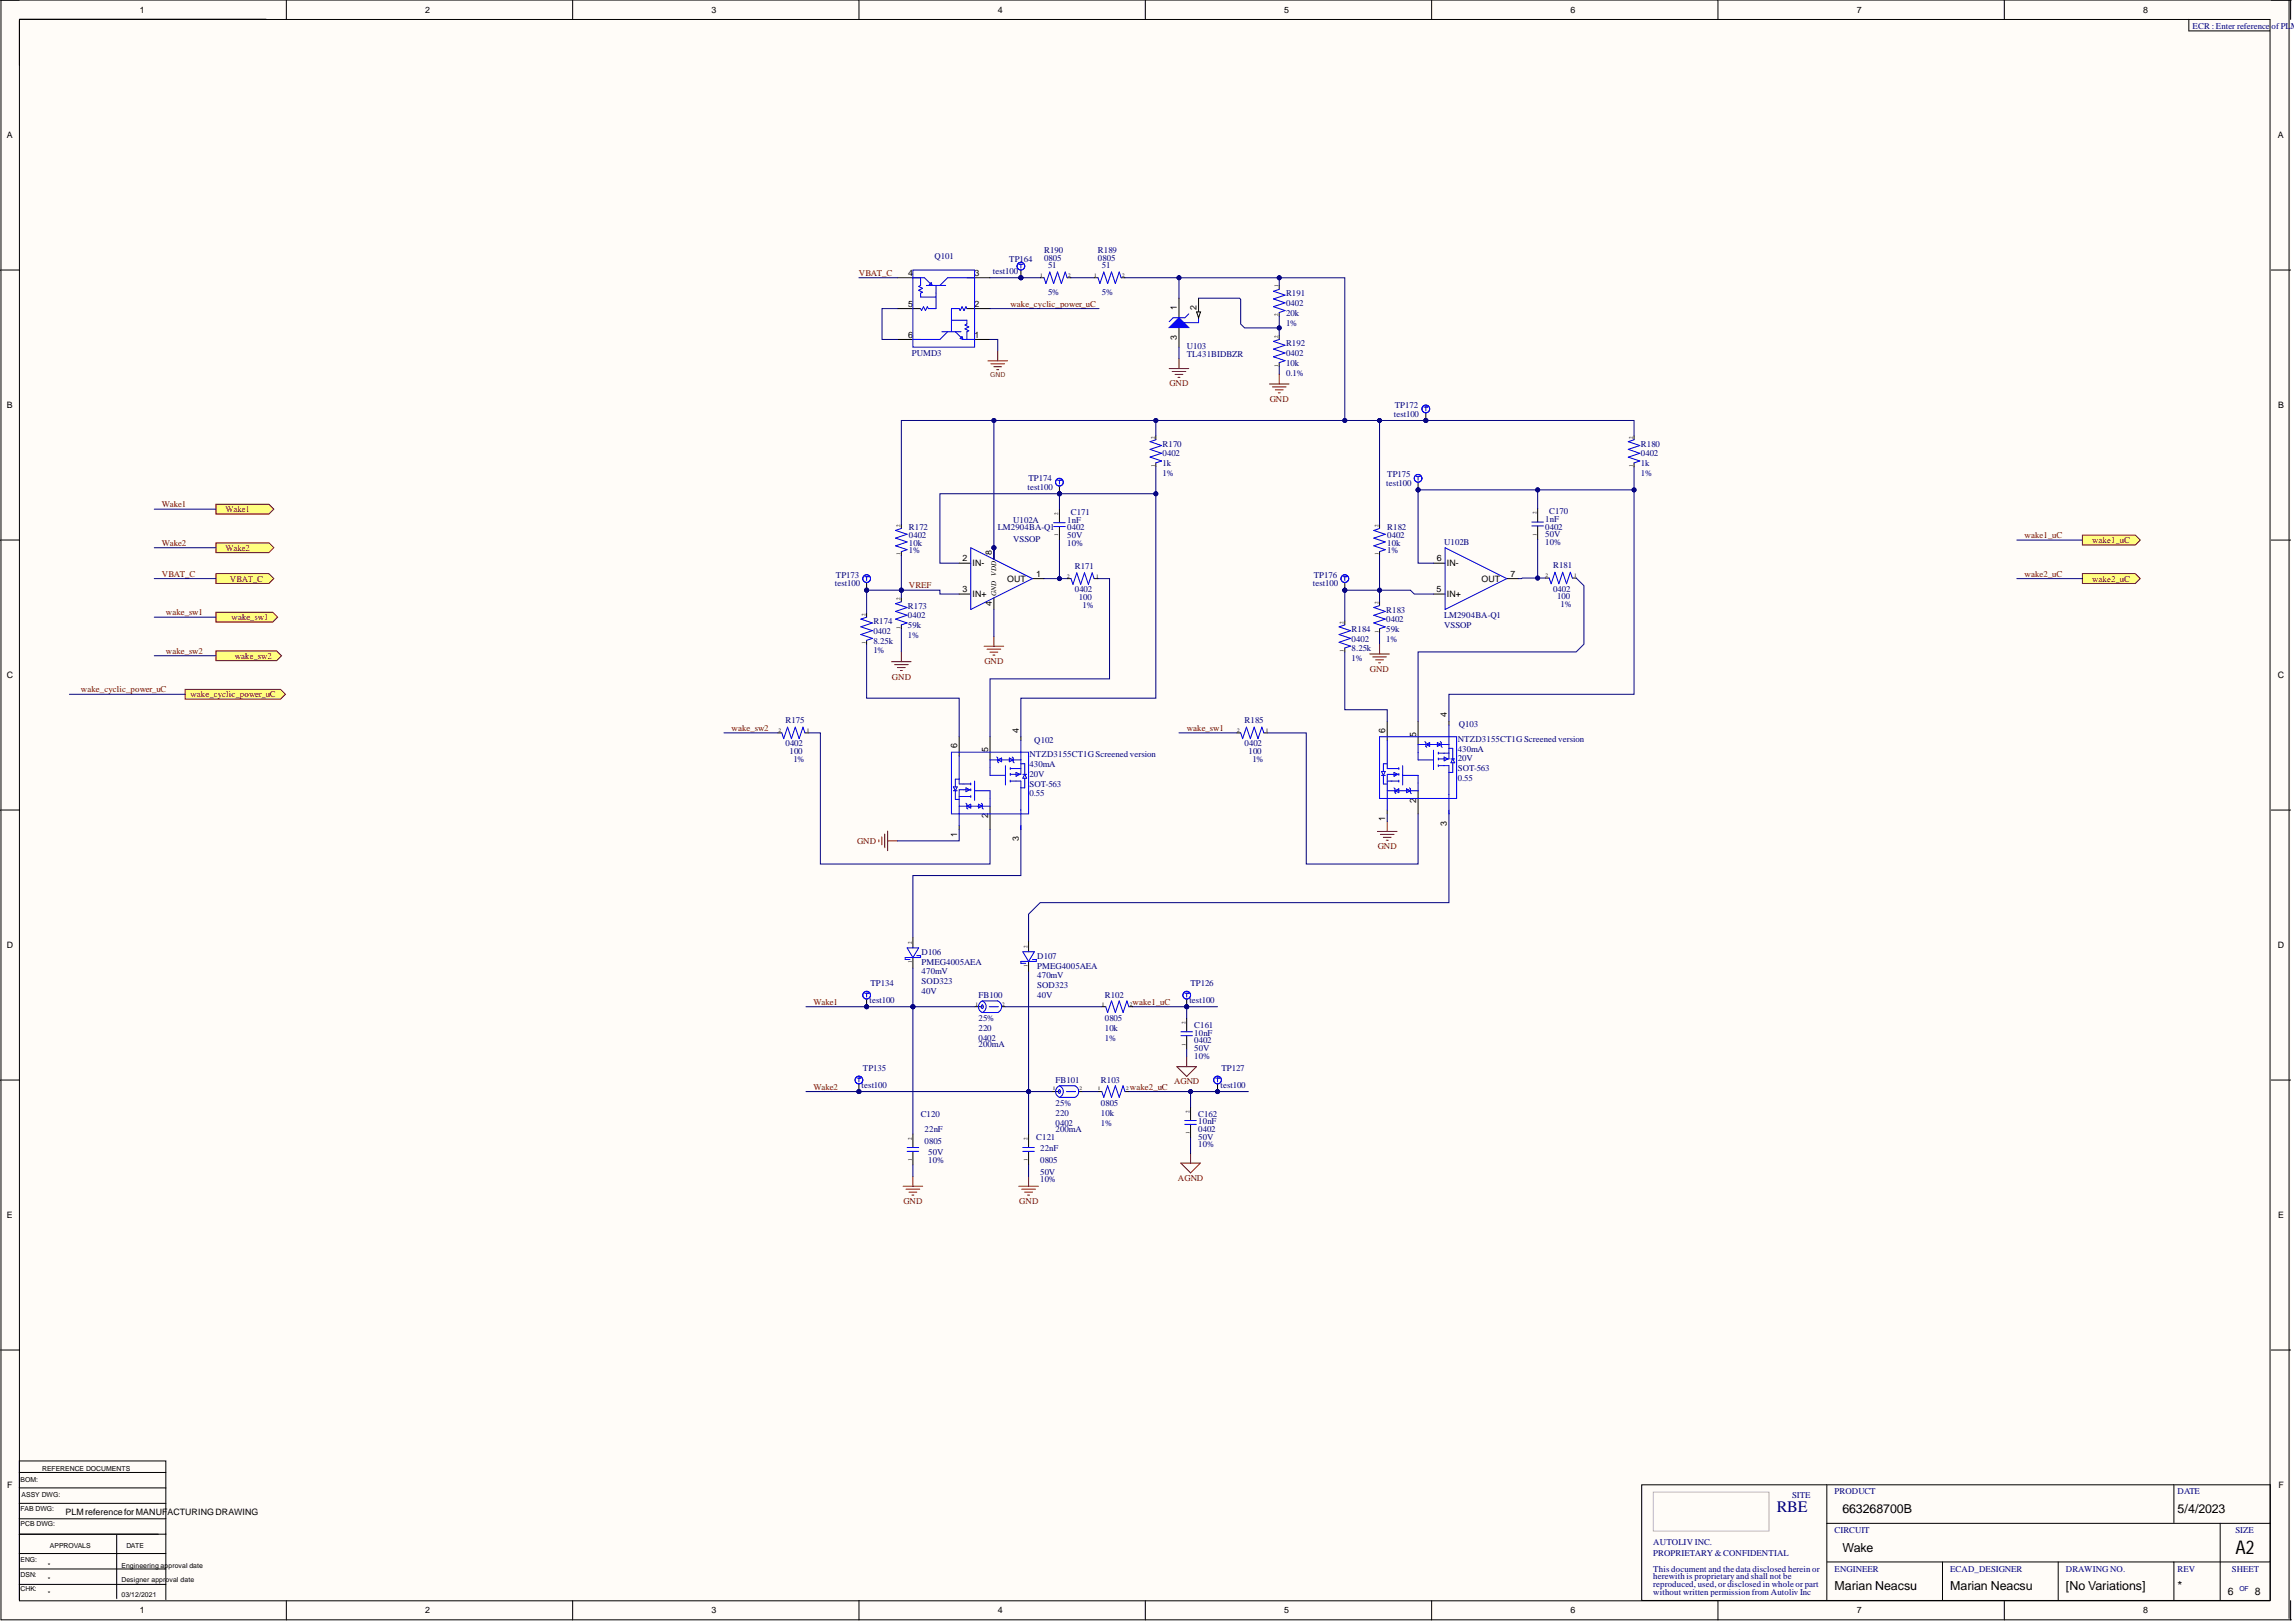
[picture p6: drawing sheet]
<svg xmlns="http://www.w3.org/2000/svg" width="594mm" height="420mm" viewBox="0 0 594 420" stroke-linecap="round" stroke-linejoin="round" font-family="sans-serif">
<defs><g id="words">
<text font-size="4.9" x="578.6" y="402.3">A2</text>
<text font-size="4.1" fill="#000080" x="459.8" y="391.5">RBE</text>
<g font-size="3.2">
<text x="476.8" y="391.7">663268700B</text>
<text x="563.6" y="391.7">5/4/2023</text>
<text x="476.8" y="401.7">Wake</text>
<text x="474.8" y="411.7">Marian Neacsu</text>
<text x="504.7" y="411.7">Marian Neacsu</text>
<text x="534.7" y="411.7">[No Variations]</text>
<text x="563.6" y="411.7">*</text>
</g>
<g font-size="2.7">
<text x="576.6" y="412.8">6</text>
<text x="583.6" y="412.8">8</text>
</g>
<g font-size="2.3">
<text x="36.2" y="3.3">1</text>
<text x="110" y="3.3">2</text>
<text x="184.1" y="3.3">3</text>
<text x="258.2" y="3.3">4</text>
<text x="332.3" y="3.3">5</text>
<text x="406.4" y="3.3">6</text>
<text x="480.5" y="3.3">7</text>
<text x="554.7" y="3.3">8</text>
<text x="1.8" y="35.8">A</text>
<text x="589.6" y="35.8">A</text>
<text x="235.1" y="71.4">4</text>
<text x="252.2" y="71.4">3</text>
<text x="235.1" y="79.5">5</text>
<text x="252.2" y="79.5">2</text>
<text x="304.6" y="80.2" transform="rotate(-90 304.6 80.2)">1</text>
<text x="309.7" y="80.2" transform="rotate(-90 309.7 80.2)">2</text>
<text x="235.1" y="87.4">6</text>
<text x="252.2" y="87.4">1</text>
<text x="304.6" y="88" transform="rotate(-90 304.6 88)">3</text>
<text x="1.8" y="105.7">B</text>
<text x="589.6" y="105.7">B</text>
<text x="256.7" y="143.8" transform="rotate(-90 256.7 143.8)">8</text>
<text x="249.1" y="145.3">2</text>
<text x="251.7" y="146.6">IN-</text>
<text x="268.2" y="149.3">1</text>
<text x="371.9" y="145.3">6</text>
<text x="374.5" y="146.6">IN-</text>
<text x="391" y="149.3">7</text>
<text x="249.1" y="153.3">3</text>
<text x="251.7" y="154.6">IN+</text>
<text x="260.7" y="150.6">OUT</text>
<text x="371.8" y="153.3">5</text>
<text x="374.5" y="154.6">IN+</text>
<text x="383.5" y="150.6">OUT</text>
<text x="256.7" y="156.9" transform="rotate(-90 256.7 156.9)">4</text>
<text x="1.8" y="175.6">C</text>
<text x="589.6" y="175.6">C</text>
<text x="374.5" y="185.7" transform="rotate(-90 374.5 185.7)">4</text>
<text x="263.7" y="189.7" transform="rotate(-90 263.7 189.7)">4</text>
<text x="358.5" y="189.7" transform="rotate(-90 358.5 189.7)">6</text>
<text x="366.6" y="190.7" transform="rotate(-90 366.6 190.7)">5</text>
<text x="247.8" y="193.7" transform="rotate(-90 247.8 193.7)">6</text>
<text x="255.8" y="194.7" transform="rotate(-90 255.8 194.7)">5</text>
<text x="366.6" y="207.9" transform="rotate(-90 366.6 207.9)">2</text>
<text x="255.8" y="211.8" transform="rotate(-90 255.8 211.8)">2</text>
<text x="358.5" y="212.6" transform="rotate(-90 358.5 212.6)">1</text>
<text x="374.5" y="213.9" transform="rotate(-90 374.5 213.9)">3</text>
<text x="247.8" y="216.6" transform="rotate(-90 247.8 216.6)">1</text>
<text x="263.7" y="217.8" transform="rotate(-90 263.7 217.8)">3</text>
<text x="1.8" y="245.4">D</text>
<text x="589.6" y="245.4">D</text>
<text x="1.8" y="315.3">E</text>
<text x="589.6" y="315.3">E</text>
<text x="1.9" y="385.2">F</text>
<text x="589.7" y="385.2">F</text>
<text x="17" y="392.2">PLMreferencefor MANUF</text>
<text x="43.3" y="392.2">ACTURINGDRAWING</text>
<text x="36.2" y="417.7">1</text>
<text x="110" y="417.7">2</text>
<text x="184.1" y="417.7">3</text>
<text x="258.2" y="417.7">4</text>
<text x="332.3" y="417.7">5</text>
<text x="406.4" y="417.7">6</text>
<text x="480.5" y="417.7">7</text>
<text x="554.7" y="417.7">8</text>
</g>
<g font-size="2.3" fill="#000080">
<text x="567.5" y="7.5">ECR :Enter reference</text>
<text x="587.9" y="7.5">ofPL</text>
<text x="592.9" y="7.5">M</text>
<text x="270.2" y="65.4">R190</text>
<text x="284.2" y="65.4">R189</text>
<text x="241.8" y="66.9">Q101</text>
<text x="257" y="70.9">test100</text>
<text x="261.2" y="67.7">TP164</text>
<text x="270.2" y="67.5">0805</text>
<text x="271.2" y="69.4">51</text>
<text x="284.2" y="67.5">0805</text>
<text x="285.2" y="69.4">51</text>
<text x="271.2" y="76.4">5%</text>
<text x="285.2" y="76.4">5%</text>
<text x="332.8" y="76.7">R191</text>
<text x="332.8" y="79.2">0402</text>
<text x="332.8" y="81.7">20k</text>
<text x="332.8" y="84.3">1%</text>
<text x="332.8" y="89.7">R192</text>
<text x="236" y="92.1">PUMD3</text>
<text x="307.2" y="90.4">U103</text>
<text x="307.2" y="92.4">TL431BIDBZR</text>
<text x="332.8" y="92.2">0402</text>
<text x="332.8" y="94.8">10k</text>
<text x="332.8" y="97.3">0.1%</text>
<text x="360.7" y="107.9">test100</text>
<text x="361" y="105.7">TP172</text>
<text x="300.9" y="118.2">0402</text>
<text x="300.9" y="115.6">R170</text>
<text x="424.7" y="118.2">0402</text>
<text x="424.7" y="115.6">R180</text>
<text x="266.2" y="124.6">TP174</text>
<text x="300.9" y="120.7">1k</text>
<text x="300.9" y="123.2">1%</text>
<text x="358.8" y="125.9">test100</text>
<text x="359" y="123.6">TP175</text>
<text x="424.7" y="120.7">1k</text>
<text x="424.7" y="123.2">1%</text>
<text x="265.9" y="126.9">test100</text>
<text x="235.2" y="137.3">R172</text>
<text x="258.2" y="137.3">LM2904BA-Q1</text>
<text x="262.2" y="135.3">U102A</text>
<text x="276.2" y="135.3">1nF</text>
<text x="276.2" y="137.3">0402</text>
<text x="277.2" y="133.3">C171</text>
<text x="359" y="137.3">R182</text>
<text x="399.9" y="135.2">1nF</text>
<text x="399.9" y="137.2">0402</text>
<text x="400.9" y="133.1">C170</text>
<text x="235.2" y="139.3">0402</text>
<text x="235.2" y="141.3">10k</text>
<text x="235.2" y="143.3">1%</text>
<text x="262.2" y="140.3">VSSOP</text>
<text x="276.2" y="139.3">50V</text>
<text x="276.2" y="141.3">10%</text>
<text x="359" y="139.3">0402</text>
<text x="359" y="141.3">10k</text>
<text x="359" y="143.3">1%</text>
<text x="373.7" y="141.1">U102B</text>
<text x="399.9" y="139.1">50V</text>
<text x="399.9" y="141.2">10%</text>
<text x="216.3" y="149.5">TP173</text>
<text x="278.2" y="147.3">R171</text>
<text x="340" y="149.5">TP176</text>
<text x="402" y="147.2">R181</text>
<text x="216.1" y="151.8">test100</text>
<text x="278.2" y="153.3">0402</text>
<text x="279.2" y="155.3">100</text>
<text x="339.8" y="151.8">test100</text>
<text x="402" y="153.2">0402</text>
<text x="403" y="155.1">100</text>
<text x="226" y="161.5">R174</text>
<text x="235" y="160.1">0402</text>
<text x="235" y="157.6">R173</text>
<text x="280.2" y="157.3">1%</text>
<text x="358.8" y="161.1">0402</text>
<text x="358.8" y="158.6">R183</text>
<text x="373.7" y="160.1">LM2904BA-Q1</text>
<text x="403.9" y="157.1">1%</text>
<text x="226" y="164.1">0402</text>
<text x="226" y="166.6">8.25k</text>
<text x="235" y="162.6">59k</text>
<text x="235" y="165.2">1%</text>
<text x="349.8" y="166.1">0402</text>
<text x="349.8" y="163.6">R184</text>
<text x="358.8" y="163.7">59k</text>
<text x="358.8" y="166.2">1%</text>
<text x="373.7" y="162.6">VSSOP</text>
<text x="226" y="169.2">1%</text>
<text x="349.8" y="168.6">8.25k</text>
<text x="349.8" y="171.2">1%</text>
<text x="203.3" y="187.2">R175</text>
<text x="322.1" y="187.2">R185</text>
<text x="377.5" y="188.3">Q103</text>
<text x="203.3" y="193.2">0402</text>
<text x="204.3" y="195.2">100</text>
<text x="205.3" y="197.2">1%</text>
<text x="266.4" y="196">NTZD3155CT1GScreened version</text>
<text x="267.7" y="192.2">Q102</text>
<text x="322.1" y="193.2">0402</text>
<text x="323.1" y="195.2">100</text>
<text x="324.1" y="197.2">1%</text>
<text x="377.3" y="192.1">NTZD3155CT1GScreened version</text>
<text x="377.3" y="194.6">430mA</text>
<text x="377.3" y="197.1">20V</text>
<text x="266.4" y="198.6">430mA</text>
<text x="266.4" y="201.1">20V</text>
<text x="266.4" y="203.6">SOT-563</text>
<text x="377.3" y="199.7">SOT-563</text>
<text x="377.3" y="202.2">0.55</text>
<text x="266.4" y="206.2">0.55</text>
<text x="238.5" y="249.7">PMEG4005AEA</text>
<text x="238.5" y="247.2">D106</text>
<text x="268.5" y="250.7">PMEG4005AEA</text>
<text x="268.5" y="248.2">D107</text>
<text x="225.3" y="255.4">TP134</text>
<text x="238.5" y="252.3">470mV</text>
<text x="238.5" y="254.8">SOD323</text>
<text x="238.5" y="257.3">40V</text>
<text x="268.5" y="253.3">470mV</text>
<text x="268.5" y="255.8">SOD323</text>
<text x="308.1" y="255.4">TP126</text>
<text x="225" y="259.7">test100</text>
<text x="253.2" y="258.4">FB100</text>
<text x="268.5" y="258.3">40V</text>
<text x="285.9" y="258.4">R102</text>
<text x="307.8" y="259.7">test100</text>
<text x="253.2" y="264.4">25%</text>
<text x="253.2" y="267">220</text>
<text x="253.2" y="269.5">0402</text>
<text x="285.9" y="264.4">0805</text>
<text x="285.9" y="267">10k</text>
<text x="285.9" y="269.5">1%</text>
<text x="309.1" y="268.1">10nF</text>
<text x="309.1" y="266.1">C161</text>
<text x="253.2" y="271.1">200mA</text>
<text x="309.1" y="270.1">0402</text>
<text x="309.1" y="272.1">50V</text>
<text x="309.1" y="274.1">10%</text>
<text x="223" y="281.7">test100</text>
<text x="223.3" y="277.4">TP135</text>
<text x="273.2" y="280.3">FB101</text>
<text x="284.9" y="280.3">R103</text>
<text x="315.9" y="281.7">test100</text>
<text x="316.1" y="277.4">TP127</text>
<text x="273.2" y="286.4">25%</text>
<text x="284.9" y="286.4">0805</text>
<text x="238.3" y="289.1">C120</text>
<text x="239.3" y="293.1">22nF</text>
<text x="273.2" y="288.9">220</text>
<text x="273.2" y="291.5">0402</text>
<text x="273.2" y="293.1">200mA</text>
<text x="284.9" y="288.9">10k</text>
<text x="284.9" y="291.5">1%</text>
<text x="310.1" y="291.1">10nF</text>
<text x="310.1" y="293.1">0402</text>
<text x="310.1" y="289.1">C162</text>
<text x="239.3" y="296">0805</text>
<text x="240.2" y="299.1">50V</text>
<text x="268.2" y="295.1">C121</text>
<text x="269.2" y="298.1">22nF</text>
<text x="310.1" y="295.1">50V</text>
<text x="310.1" y="297.1">10%</text>
<text x="240.2" y="301">10%</text>
<text x="269.2" y="301">0805</text>
<text x="269.2" y="304.1">50V</text>
<text x="269.2" y="306.1">10%</text>
<text x="463.8" y="387.8">SITE</text>
<text x="474.8" y="386.8">PRODUCT</text>
<text x="563.6" y="386.8">DATE</text>
<text x="427.9" y="399.9">AUTOLIV INC.</text>
<text x="474.8" y="396.9">CIRCUIT</text>
<text x="578.6" y="396.9">SIZE</text>
<text x="427.9" y="402.8">PROPRIETARY&amp; CONFIDENTIAL</text>
<text x="427.9" y="406.9">This document and the data disclosed herein or</text>
<text x="474.8" y="406.9">ENGINEER</text>
<text x="504.7" y="406.9">ECAD_DESIGNER</text>
<text x="534.7" y="406.9">DRAWINGNO.</text>
<text x="563.6" y="406.9">REV</text>
<text x="577.6" y="406.9">SHEET</text>
<text x="427.9" y="408.8">herewith is proprietary and shall not be</text>
<text x="427.9" y="410.8">reproduced, used, or disclosed in whole or part</text>
<text x="427.9" y="412.9">without written permission from Autoliv Inc</text>
</g>
<g font-size="2.3" fill="#800000">
<text x="222.3" y="71.4">VBAT_C</text>
<text x="261.5" y="79.4">wake_cyclic_power_uC</text>
<text x="302.7" y="100">GND</text>
<text x="328.6" y="104">GND</text>
<text x="41.9" y="131.4">Wake1</text>
<text x="58.4" y="132.6">Wake1</text>
<text x="41.9" y="141.3">Wake2</text>
<text x="58.4" y="142.6">Wake2</text>
<text x="524" y="139.3">wake1_uC</text>
<text x="541.5" y="140.6">wake1_uC</text>
<text x="41.9" y="149.3">VBAT_C</text>
<text x="524" y="149.3">wake2_uC</text>
<text x="59.5" y="150.6">VBAT_C</text>
<text x="235.2" y="152.3">VREF</text>
<text x="541.5" y="150.6">wake2_uC</text>
<text x="42.9" y="159.3">wake_sw1</text>
<text x="59.9" y="160.5">wake_sw1</text>
<text x="42.9" y="169.2">wake_sw2</text>
<text x="60.8" y="170.5">wake_sw2</text>
<text x="254.8" y="171.9">GND</text>
<text x="354.6" y="173.9">GND</text>
<text x="21" y="179.2">wake_cyclic_power_uC</text>
<text x="230.9" y="175.9">GND</text>
<text x="49.3" y="180.5">wake_cyclic_power_uC</text>
<text x="189.4" y="189.3">wake_sw2</text>
<text x="307.2" y="189.3">wake_sw1</text>
<text x="221.8" y="218.4">GND</text>
<text x="356.6" y="219.8">GND</text>
<text x="210.6" y="260.1">Wake1</text>
<text x="293.1" y="260.1">wake1_uC</text>
<text x="303.9" y="280.7">AGND</text>
<text x="210.6" y="282.1">Wake2</text>
<text x="292.5" y="282.1">wake2_uC</text>
<text x="304.9" y="305.7">AGND</text>
<text x="233.8" y="311.7">GND</text>
<text x="263.8" y="311.7">GND</text>
</g>
<g font-size="1.9">
<text x="257.8" y="149" transform="rotate(-90 257.8 149)">VDD</text>
<text x="257.8" y="154.3" transform="rotate(-90 257.8 154.3)">GND</text>
</g>
<text font-size="1.8" fill="#800000" x="256.3" y="97.6">GND</text>
<g font-size="1.8">
<text x="5.3" y="383.6">BOM:</text>
<text x="10.9" y="380.8">REFERENCE DOCUMENTS</text>
<text x="5.6" y="387.4">ASSY DWG:</text>
<text x="5.3" y="391.2">FAB DWG:</text>
<text x="5.3" y="395">PCB DWG:</text>
<text x="12.9" y="400.8">APPROVALS</text>
<text x="32.7" y="400.8">DATE</text>
<text x="5.3" y="404.3">ENG:</text>
<text x="12.4" y="405.9">*</text>
<text x="31.4" y="405.9">Engineering approval date</text>
<text x="5.3" y="408.1">DSN:</text>
<text x="5.3" y="411.9">CHK:</text>
<text x="12.4" y="409.7">*</text>
<text x="12.4" y="413.2">*</text>
<text x="31.4" y="409.7">Designer approval date</text>
<text x="31.4" y="413.5">03/12/2021</text>
</g>
<text font-size="1.8" fill="#000080" x="579.6" y="411.9">OF</text>
<g font-size="1.4">
<text x="269.2" y="71.6">1</text>
<text x="276.5" y="71.6">2</text>
<text x="283.2" y="71.6">1</text>
<text x="290.4" y="71.6">2</text>
<text x="330.8" y="74.4" transform="rotate(-90 330.8 74.4)">1</text>
<text x="330.8" y="81.8" transform="rotate(-90 330.8 81.8)">2</text>
<text x="330.8" y="87.6" transform="rotate(-90 330.8 87.6)">2</text>
<text x="330.8" y="94.9" transform="rotate(-90 330.8 94.9)">1</text>
<text x="298.9" y="113.5" transform="rotate(-90 298.9 113.5)">2</text>
<text x="422.6" y="113.5" transform="rotate(-90 422.6 113.5)">2</text>
<text x="298.9" y="120.9" transform="rotate(-90 298.9 120.9)">1</text>
<text x="422.6" y="120.9" transform="rotate(-90 422.6 120.9)">1</text>
<text x="233" y="136.5" transform="rotate(-90 233 136.5)">2</text>
<text x="273.9" y="133.3" transform="rotate(-90 273.9 133.3)">2</text>
<text x="356.8" y="136.5" transform="rotate(-90 356.8 136.5)">2</text>
<text x="397.7" y="133.1" transform="rotate(-90 397.7 133.1)">2</text>
<text x="233" y="143.8" transform="rotate(-90 233 143.8)">1</text>
<text x="273.9" y="138.9" transform="rotate(-90 273.9 138.9)">1</text>
<text x="356.8" y="143.8" transform="rotate(-90 356.8 143.8)">1</text>
<text x="397.7" y="138.7" transform="rotate(-90 397.7 138.7)">1</text>
<text x="276.2" y="149.5">2</text>
<text x="283.7" y="149.5">1</text>
<text x="400" y="149.4">2</text>
<text x="407.5" y="149.4">1</text>
<text x="233" y="155.5" transform="rotate(-90 233 155.5)">2</text>
<text x="224" y="159.4" transform="rotate(-90 224 159.4)">2</text>
<text x="347.7" y="161.5" transform="rotate(-90 347.7 161.5)">2</text>
<text x="356.8" y="156.5" transform="rotate(-90 356.8 156.5)">2</text>
<text x="224" y="166.8" transform="rotate(-90 224 166.8)">1</text>
<text x="233" y="162.8" transform="rotate(-90 233 162.8)">1</text>
<text x="356.8" y="163.7" transform="rotate(-90 356.8 163.7)">1</text>
<text x="347.7" y="168.8" transform="rotate(-90 347.7 168.8)">1</text>
<text x="201.4" y="189.4">2</text>
<text x="208.8" y="189.4">1</text>
<text x="320.2" y="189.4">2</text>
<text x="327.6" y="189.4">1</text>
<text x="236" y="244.4" transform="rotate(-90 236 244.4)">2</text>
<text x="265.9" y="245.4" transform="rotate(-90 265.9 245.4)">2</text>
<text x="236" y="249.4" transform="rotate(-90 236 249.4)">1</text>
<text x="265.9" y="250.4" transform="rotate(-90 265.9 250.4)">1</text>
<text x="252.5" y="260.4">1</text>
<text x="259.4" y="260.4">2</text>
<text x="285.2" y="260.4">1</text>
<text x="292.5" y="260.4">2</text>
<text x="306.8" y="265.1" transform="rotate(-90 306.8 265.1)">2</text>
<text x="306.8" y="270.7" transform="rotate(-90 306.8 270.7)">1</text>
<text x="272.5" y="282.3">1</text>
<text x="279.4" y="282.3">2</text>
<text x="284.2" y="282.3">1</text>
<text x="291.4" y="282.3">2</text>
<text x="307.8" y="293.6" transform="rotate(-90 307.8 293.6)">1</text>
<text x="307.8" y="288" transform="rotate(-90 307.8 288)">2</text>
<text x="236" y="295" transform="rotate(-90 236 295)">2</text>
<text x="265.9" y="295" transform="rotate(-90 265.9 295)">2</text>
<text x="236" y="300.6" transform="rotate(-90 236 300.6)">1</text>
<text x="265.9" y="300.6" transform="rotate(-90 265.9 300.6)">1</text>
</g>
</g></defs>
<g fill="#fffcf8">
<path d="M0 0h592.8v419.4h-592.8z" fill-rule="evenodd"/>
<path d="M5 5h582.8v409.4h-582.8z" fill-rule="evenodd"/>
</g>
<g fill="none" stroke="#000" stroke-width=".26">
<path d="M592.4 0v419M0 0h593.1M.3 0v419.3h592.8M74.1 0v5M148.2 0v5M222.3 0v5M296.4 0v5M370.5 0v5M444.6 0v5M518.7 0v5M566.5 5v3h21M592.8 0v5"/>
<path d="M0 69.9h5M232.3 79.9h6M232.3 71.9h6M250.2 79.9h6M250.2 71.9h6M587.8 69.9h5M232.3 87.9h6M250.2 87.9h6M0 139.8h5M587.8 139.8h5M0 209.7h5M587.8 209.7h5"/>
<path d="M0 279.6h5M252.2 260.6h2M259.2 260.6h1M285.2 260.6h1M292.2 260.6h1M587.8 279.6h5M236.3 293.6v3.5M236.3 298.1v3.5M266.2 293.6v3.5M266.2 298.1v3.5M272.2 282.6h2M279.2 282.6h1"/>
<path d="M284.2 282.6h1M291.2 282.6h1M0 349.5h5M587.8 349.5h5M5 378.2h37.9v19h-37.9zM5 385.2h37.9M5 381.2h37.9M5 393.2h37.9M5 389.2h37.9M30.2 397.4v16.5M40.9 397.2h-35.9v17M42.9 397.2v17"/>
<path d="M424.9 384.4h162.7v29.9h-162.7zM472.8 394.4h114.8M472.8 384.4v29.9M562.6 384.4v9.8M574.6 394.4v19.9M5 406.2h37.9M5 402.2h37.9M5 410.2h37.9M74.1 414.4v5M148.2 414.4v5M222.3 414.4v5M296.4 414.4v5"/>
<path d="M370.5 414.4v5M444.6 414.4v5M472.8 404.4h114.8M502.8 404.4v9.9M518.7 414.4v5M532.7 404.4v9.9M562.6 404.4v9.7M587.5 414.2v-409.2h-582.5v409.4h582.5M592.8 414.4v5"/>
</g>
<path d="M427.9 386.3h29.9v10.1h-29.9z" fill="none" stroke="#b7b7b7" stroke-width=".26"/>
<g fill="none" stroke="#00f" stroke-width=".26">
<path d="M236.3 69.9h15.9v20h-15.9zM236.3 71.9h3l2 2M238.3 71.9v2l-.5 .3 1 .4-1 .5 1 .6-.5 .2v1h4M239.8 73.9h5M241 73.2l.3 .7-.8-.2zM242.3 73.9v6h-2l-.3-.5-.5 1-.5-1-.5 1-.2-.5M250.2 79.9l-.2-.5-.5 1-.5-1-.5 1-.3-.5h-1.9v6M252.2 71.9h-6.9l-2 2M243.8 85.9h4.9M245.3 85.9l-2 2h-7M246.3 82.9h3.9v1l-.5 .2 1 .5-1 .5 1 .5-.5 .3v2M247.3 85.9l2 2"/>
<path d="M249 87.1l.3 .8-.8-.3zM249.3 87.9h2.9M253.9 259.3a.85 .85 0 0 1 1.2 .7 1.64 1.64 0 0 1-.9 2.1 1.62 1.62 0 0 1-.3-2.8zM254.2 259.1h4zM258.2 259.1a1.63 1.63 0 0 1 1 1.5 1.63 1.63 0 0 1-1 1.5M254 260.3l.2-.2 .2 .1a.56 .56 0 0 1-.2 .9l-.2-.2zM254.2 262.1h4zM256 260.6h2.4M286.2 260.6l.5 1.5 1-3 1 3 1-3 1 3 1-3 .5 1.5M234.8 297.1h3M234.8 298.1h3M264.7 297.1h3"/>
<path d="M264.7 298.1h3M273.8 281.3a.85 .85 0 0 1 1.3 .7 1.64 1.64 0 0 1-.9 2.1 1.62 1.62 0 0 1-.4-2.8zM274 282.3l.2-.2 .1 .1a.56 .56 0 0 1-.1 .9l-.2-.2zM274.2 281.1h4zM274.2 284.1h4zM276 282.6h2.4M278.2 281.1a1.63 1.63 0 0 1 1 1.5 1.63 1.63 0 0 1-1 1.5M285.2 282.6l.5 1.5 1-3 1 3 1-3 1 3 1-3 .5 1.5"/>
</g>
<g fill="none" stroke="#800000" stroke-width=".26">
<path d="M255.7 93.4h5.1M256.5 94.2h3.5M257.2 94.9h2M258 95.7h.5M258.2 90.9v2.5M304.6 276.1h5.1l-2.6 2.6zM307.1 273.6v2.5M308.1 298.6v2.5M233.7 307.1h5.1M234.5 307.9h3.5M235.3 308.6h2M236 309.4h.5"/>
<path d="M236.3 304.6v2.5M263.7 307.1h5.1M264.4 307.9h3.6M265.2 308.6h2M266 309.4h.5M266.2 304.6v2.5M305.6 301.1h5.1l-2.6 2.5z"/>
</g>
<circle cx="307.1" cy="260.6" r=".51" fill="#000080"/>
<circle cx="307.1" cy="260.6" r=".51" fill="none" stroke="#000080" stroke-width=".26"/>
<path d="M307.1 258.6v2" fill="none" stroke="#000" stroke-width=".26"/>
<circle cx="307.1" cy="260.6" r=".51" fill="#000080"/>
<circle cx="307.1" cy="260.6" r=".51" fill="none" stroke="#000080" stroke-width=".26"/>
<g fill="none" stroke="#00f" stroke-width=".26">
<path d="M306.6 257.1h1M307.1 257.1v1"/>
<circle cx="307.1" cy="257.6" r="1"/>
</g>
<circle cx="315.1" cy="282.6" r=".51" fill="#000080"/>
<circle cx="315.1" cy="282.6" r=".51" fill="none" stroke="#000080" stroke-width=".26"/>
<path d="M315.1 280.6v2" fill="none" stroke="#000" stroke-width=".26"/>
<circle cx="315.1" cy="282.6" r=".51" fill="#000080"/>
<circle cx="315.1" cy="282.6" r=".51" fill="none" stroke="#000080" stroke-width=".26"/>
<g fill="none" stroke="#00f" stroke-width=".26">
<path d="M314.6 279.1h1M315.1 279.1v1"/>
<circle cx="315.1" cy="279.6" r="1"/>
</g>
<circle cx="224.3" cy="260.6" r=".51" fill="#000080"/>
<circle cx="224.3" cy="260.6" r=".51" fill="none" stroke="#000080" stroke-width=".26"/>
<path d="M224.3 258.6v2" fill="none" stroke="#000" stroke-width=".26"/>
<circle cx="224.3" cy="260.6" r=".51" fill="#000080"/>
<circle cx="224.3" cy="260.6" r=".51" fill="none" stroke="#000080" stroke-width=".26"/>
<g fill="none" stroke="#00f" stroke-width=".26">
<path d="M223.8 257.1h1M224.3 257.1v1"/>
<circle cx="224.3" cy="257.6" r="1"/>
</g>
<circle cx="222.3" cy="282.6" r=".51" fill="#000080"/>
<circle cx="222.3" cy="282.6" r=".51" fill="none" stroke="#000080" stroke-width=".26"/>
<path d="M222.3 280.6v2" fill="none" stroke="#000" stroke-width=".26"/>
<circle cx="222.3" cy="282.6" r=".51" fill="#000080"/>
<circle cx="222.3" cy="282.6" r=".51" fill="none" stroke="#000080" stroke-width=".26"/>
<g fill="none" stroke="#00f" stroke-width=".26">
<path d="M221.8 279.1h1M222.3 279.1v1M305.6 267.1h3M305.6 268.1h3M306.6 290.1h3M306.6 291.1h3"/>
<circle cx="222.3" cy="279.6" r="1"/>
</g>
<path d="M307.1 263.6v3.5M307.1 268.1v3.5M308.1 286.6v3.5M308.1 291.1v3.5" fill="none" stroke="#000" stroke-width=".26"/>
<circle cx="264.2" cy="71.9" r=".51" fill="#000080"/>
<circle cx="264.2" cy="71.9" r=".51" fill="none" stroke="#000080" stroke-width=".26"/>
<path d="M264.2 69.9v2" fill="none" stroke="#000" stroke-width=".26"/>
<circle cx="264.2" cy="71.9" r=".51" fill="#000080"/>
<circle cx="264.2" cy="71.9" r=".51" fill="none" stroke="#000080" stroke-width=".26"/>
<g fill="none" stroke="#00f" stroke-width=".26">
<path d="M263.7 68.4h1M264.2 68.4v1M272.7 135.3h3M272.7 136.3h3M396.5 135.1h3M396.5 136.2h3M277.2 149.8l.5 1.5 1-3 1 3 1-3 1 3 1-3 .5 1.5M400.9 149.6l.6 1.5 .9-3 1.1 3 1-3 .9 3 1-3 .5 1.5M202.3 189.7l.5 1.5 1-3 1 3 1-3 1 3 1-3 .5 1.5M321.1 189.7l.5 1.5 1-3 1 3 1-3 1 3 1-3 .5 1.5"/>
<circle cx="264.2" cy="68.9" r="1"/>
</g>
<g fill="none" stroke="#800000" stroke-width=".26">
<path d="M230.7 171.3h5.1M231.5 172.1h3.6M232.3 172.8h2M233 173.6h.5M233.3 168.8v2.5M254.7 167.3h5.1M255.5 168.1h3.5M256.2 168.8h2.1M257 169.6h.5M257.2 164.8v2.5M354.5 169.3h5.1M355.3 170.1h3.5"/>
<path d="M356 170.8h2.1M356.8 171.6h.5M357.1 166.8v2.5M227.5 217.4v.5M228.2 216.7v2M229 215.9v3.6M229.7 215.1v5.1M229.7 217.7h2.6M356.5 215.2h5.1M357.3 216h3.5M358 216.8h2.1M358.8 217.5h.5"/>
<path d="M359 212.7v2.5"/>
</g>
<g fill="none" stroke="#000" stroke-width=".26">
<path d="M305.1 77.2v5.1M305.1 84.8v5.1M274.2 131.8v3.5M274.2 136.3v3.5M398 131.7v3.4M398 136.2v3.4M276.2 149.8h1M283.2 149.8h1M400 149.6h.9M406.9 149.6h1M201.3 189.7h1M208.3 189.7h1"/>
<path d="M320.1 189.7h1M327.1 189.7h1"/>
</g>
<path d="M305.1 82.3l2.6 2.5h-5.1z" fill="#00f"/>
<path d="M305.1 82.3l2.6 2.5h-5.1zM307.7 81.3l-1 1h-3.1l-1 1M310.2 82.3v1.2h-4" fill="none" stroke="#00f" stroke-width=".26"/>
<path d="M310.2 77.2v5.1" fill="none" stroke="#000" stroke-width=".26"/>
<path d="M309.7 80.7h1l-.5 1.6z" fill="#f8fcff"/>
<path d="M331.1 73.9v1M309.7 80.7h1l-.5 1.6zM331.1 80.9v1M331.1 86.9v1M331.1 93.9v1" fill="none" stroke="#000" stroke-width=".26"/>
<path d="M302.6 95.4h5.1M303.4 96.2h3.5M304.1 96.9h2.1M304.9 97.7h.5M305.1 92.9v2.5M328.6 99.4h5M331.1 96.9v2.5M329.3 100.2h3.6M330.1 100.9h2M330.8 101.7h.5" fill="none" stroke="#800000" stroke-width=".26"/>
<path d="M331.1 74.9l-1.5 .5 3 1-3 1 3 1-3 1 3 1-1.5 .5M331.1 87.9l-1.5 .5 3 1-3 1 3 1-3 1 3 1-1.5 .5" fill="none" stroke="#00f" stroke-width=".26"/>
<circle cx="257.2" cy="141.8" r=".51" fill="#000080"/>
<circle cx="257.2" cy="141.8" r=".51" fill="none" stroke="#000080" stroke-width=".26"/>
<path d="M248.2 145.8h3M248.2 153.8h3M257.2 141.8v3M257.2 154.8v3M267.2 149.8h3" fill="none" stroke="#000" stroke-width=".26"/>
<path d="M251.2 141.8l16 8-16 8z" fill="none" stroke="#00f" stroke-width=".26"/>
<circle cx="257.2" cy="141.8" r=".51" fill="#000080"/>
<circle cx="257.2" cy="141.8" r=".51" fill="none" stroke="#000080" stroke-width=".26"/>
<g fill="none" stroke="#000" stroke-width=".26">
<path d="M299.1 112.8v1M299.1 119.8v1M422.9 112.8v1M422.9 119.8v1M233.3 135.8v1M357.1 135.8v1M224.3 158.8v1M233.3 142.8v1M233.3 154.8v1M357.1 142.8v1M357.1 155.8v1M371 145.8h3"/>
<path d="M371 153.8h3M390 149.8h3M224.3 165.8v1M233.3 161.8v1M348.1 160.8v1M348.1 167.8v1M357.1 162.8v1M248.2 190.7v5M256.2 190.7v6M264.2 190.7v1M359 186.7v5M367 186.7v6"/>
<path d="M375 186.7v1M248.2 213.7v1M256.2 208.7v6M359 209.7v1M367 204.7v6"/>
</g>
<g fill="none" stroke="#00f" stroke-width=".26">
<path d="M299.1 113.8l-1.5 .5 3 1-3 1 3 1-3 1 3 1-1.5 .5M422.9 113.8l-1.5 .5 3 1-3 1 3 1.1-3 .9 3 1-1.5 .5M233.3 136.8l-1.5 .5 3 1-3 1 3 1-3 1 3 1-1.5 .5M357.1 136.8l-1.5 .5 2.9 1-2.9 1 2.9 1-2.9 1 2.9 1-1.4 .5M224.3 159.8l-1.5 .5 3 1-3 1 3 1-3 1 3 1-1.5 .5M233.3 155.8l-1.5 .5 3 1-3 1 3 1-3 1 3 1-1.5 .5M357.1 156.8l-1.5 .5 2.9 1-2.9 1 2.9 1-2.9 1 2.9 1-1.4 .5M374 141.8l16 8-16 8zM348.1 161.8l-1.5 .5 3 1-3 1 3 1-3 1 3 1-1.5 .5M246.3 194.7h19.9v16h-19.9zM248.2 195.7v7.3h3M258 196l.2 .2v1l.3 .3"/>
<path d="M258.2 196.7l1-.5v1zM260.2 198.2v5M261.2 196.2l1 .5-1 .5zM261.5 199h2.7M261.5 198.7v.5M262 196l.2 .2v1l.3 .3M263 200l1 .5-1 .5zM264.2 196.7h-8v4h4M264.2 191.7v8.8h-1M264.2 197.7h1v2.8M357.1 190.7h19.9v16h-19.9zM357.5 199.7h1l-.5 1z"/>
<path d="M359 191.7v7.3h3M359 197.7h-1v2M360.8 200l1 .5-1 .5zM362 198.7v.5M363 198.2v5M368.8 192l.2 .2v1l.3 .3M369 192.7l1-.5v1zM371 194.2v5M372 192.2l1 .5-1 .5zM372.3 198.2h2.7v12.5M372.3 194.7v.5M372.3 196.2v.5"/>
<path d="M372.3 198v.5M372.3 195h2.7M372.3 196.5h1.5M372.8 192l.2 .2v1l.3 .3M373.8 196l1 .5-1 .5zM375 187.7v8.8h-1M375 192.7h-8v4h4M375 193.7h1v2.8M375.5 196.5h1M376 196.5l.5 1h-1zM376 197.5v2.5h-1M246.7 204.7h1.1"/>
<path d="M246.7 203.7h1.1l-.5 1zM247.3 204.7v2.2h.9M248.2 206.2h3M248.2 201.7h-.9v2M250 204l1 .5-1 .5zM250 208l.2 .2v1l.3 .3M250.2 208.7l1-.5v1zM251.2 204.5h-3v9.2M251.2 202.7v.5M251.2 204.2v.5M251.2 206v.5M252.2 204.7h4v4h-8"/>
<path d="M252.2 202.2v5M253.2 208.2l1 .5-1 .5zM254 208l.2 .2v1l.3 .3M261.5 202.2h2.7v12.5M261.5 200.5h1.5M261.5 200.2v.5M261.5 202v.5M264.7 200.5h1M265.2 200.5l.5 1h-1zM265.2 201.5v2.5h-1M357.5 200.7h1M358 200.7v2.3h1"/>
<path d="M359 202.2h3M360.8 204l.2 .2v1l.3 .3M361 204.7l1-.5v1zM362 200.5h-3v9.2M362 200.2v.5M362 202v.5M363 200.7h4v4h-8M364 204.2l1 .5-1 .5zM364.8 204l.2 .2v1l.3 .3"/>
</g>
<circle cx="224.3" cy="152.8" r=".51" fill="#000080"/>
<circle cx="224.3" cy="152.8" r=".51" fill="none" stroke="#000080" stroke-width=".26"/>
<path d="M224.3 150.8v2" fill="none" stroke="#000" stroke-width=".26"/>
<circle cx="224.3" cy="152.8" r=".51" fill="#000080"/>
<circle cx="224.3" cy="152.8" r=".51" fill="none" stroke="#000080" stroke-width=".26"/>
<g fill="none" stroke="#00f" stroke-width=".26">
<path d="M223.8 149.3h1M224.3 149.3v1"/>
<circle cx="224.3" cy="149.8" r="1"/>
</g>
<circle cx="348.1" cy="152.8" r=".51" fill="#000080"/>
<circle cx="348.1" cy="152.8" r=".51" fill="none" stroke="#000080" stroke-width=".26"/>
<path d="M348.1 150.8v2" fill="none" stroke="#000" stroke-width=".26"/>
<circle cx="348.1" cy="152.8" r=".51" fill="#000080"/>
<circle cx="348.1" cy="152.8" r=".51" fill="none" stroke="#000080" stroke-width=".26"/>
<g fill="none" stroke="#00f" stroke-width=".26">
<path d="M347.6 149.3h1M348.1 149.3v1"/>
<circle cx="348.1" cy="149.8" r="1"/>
</g>
<circle cx="369" cy="108.9" r=".51" fill="#000080"/>
<circle cx="369" cy="108.9" r=".51" fill="none" stroke="#000080" stroke-width=".26"/>
<path d="M369 106.9v2" fill="none" stroke="#000" stroke-width=".26"/>
<circle cx="369" cy="108.9" r=".51" fill="#000080"/>
<circle cx="369" cy="108.9" r=".51" fill="none" stroke="#000080" stroke-width=".26"/>
<g fill="none" stroke="#00f" stroke-width=".26">
<path d="M368.5 105.4h1M369 105.4v1"/>
<circle cx="369" cy="105.9" r="1"/>
</g>
<circle cx="274.2" cy="127.8" r=".51" fill="#000080"/>
<circle cx="274.2" cy="127.8" r=".51" fill="none" stroke="#000080" stroke-width=".26"/>
<path d="M274.2 125.8v2" fill="none" stroke="#000" stroke-width=".26"/>
<circle cx="274.2" cy="127.8" r=".51" fill="#000080"/>
<circle cx="274.2" cy="127.8" r=".51" fill="none" stroke="#000080" stroke-width=".26"/>
<g fill="none" stroke="#00f" stroke-width=".26">
<path d="M273.7 124.3h1M274.2 124.3v1"/>
<circle cx="274.2" cy="124.8" r="1"/>
</g>
<circle cx="367" cy="126.8" r=".51" fill="#000080"/>
<circle cx="367" cy="126.8" r=".51" fill="none" stroke="#000080" stroke-width=".26"/>
<path d="M367 124.8v2" fill="none" stroke="#000" stroke-width=".26"/>
<circle cx="367" cy="126.8" r=".51" fill="#000080"/>
<circle cx="367" cy="126.8" r=".51" fill="none" stroke="#000080" stroke-width=".26"/>
<g fill="none" stroke="#00f" stroke-width=".26">
<path d="M270.2 71.9l.5 1.5 1-3 1 3 1-3 1 3 1-3 .5 1.5M284.2 71.9l.5 1.5 1-3 1 3 1-3 1 3 1-3 .5 1.5M366.5 123.3h1M367 123.3v1"/>
<circle cx="367" cy="123.8" r="1"/>
</g>
<path d="M269.2 71.9h1M276.2 71.9h1M283.2 71.9h1M290.2 71.9h1" fill="none" stroke="#000" stroke-width=".26"/>
<path d="M55.9 148.5h13.7l1.3 1.3-1.3 1.3h-13.7z" fill-rule="evenodd" fill="#ffff80"/>
<path d="M55.9 148.5h13.7l1.3 1.3-1.3 1.3h-13.7z" fill="none" stroke="#800000" stroke-width=".26"/>
<path d="M55.9 130.5h13.7l1.3 1.3-1.3 1.3h-13.7z" fill-rule="evenodd" fill="#ffff80"/>
<path d="M55.9 130.5h13.7l1.3 1.3-1.3 1.3h-13.7z" fill="none" stroke="#800000" stroke-width=".26"/>
<path d="M55.9 140.5h13.7l1.3 1.3-1.3 1.3h-13.7z" fill-rule="evenodd" fill="#ffff80"/>
<path d="M55.9 140.5h13.7l1.3 1.3-1.3 1.3h-13.7z" fill="none" stroke="#800000" stroke-width=".26"/>
<path d="M55.9 158.5h14.7l1.3 1.3-1.3 1.2h-14.7z" fill-rule="evenodd" fill="#ffff80"/>
<path d="M55.9 158.5h14.7l1.3 1.3-1.3 1.2h-14.7z" fill="none" stroke="#800000" stroke-width=".26"/>
<path d="M55.9 168.5h15.7l1.3 1.3-1.3 1.2h-15.7z" fill-rule="evenodd" fill="#ffff80"/>
<path d="M55.9 168.5h15.7l1.3 1.3-1.3 1.2h-15.7z" fill="none" stroke="#800000" stroke-width=".26"/>
<path d="M539 138.5h13.7l1.2 1.3-1.2 1.3h-13.7z" fill-rule="evenodd" fill="#ffff80"/>
<path d="M539 138.5h13.7l1.2 1.3-1.2 1.3h-13.7z" fill="none" stroke="#800000" stroke-width=".26"/>
<path d="M539 148.5h13.7l1.2 1.3-1.2 1.3h-13.7z" fill-rule="evenodd" fill="#ffff80"/>
<path d="M539 148.5h13.7l1.2 1.3-1.2 1.3h-13.7z" fill="none" stroke="#800000" stroke-width=".26"/>
<path d="M47.9 178.5h24.7l1.3 1.2-1.3 1.3h-24.7z" fill-rule="evenodd" fill="#ffff80"/>
<path d="M47.9 178.5h24.7l1.3 1.2-1.3 1.3h-24.7z" fill="none" stroke="#800000" stroke-width=".26"/>
<path d="M236.3 242.6v2.8M236.3 247.9v2.7M266.2 243.6v2.8M266.2 248.9v2.7" fill="none" stroke="#000" stroke-width=".26"/>
<path d="M234.8 245.4h3l-1.5 2.5zM237.3 247.4h1v.5h-4v.5h1.2M264.7 246.4h3l-1.5 2.5zM267.2 248.4h1v.5h-4v.5h1.3" fill="none" stroke="#00f" stroke-width=".26"/>
<path d="M222.3 71.9h10M232.3 79.9h-4v8h4M256.2 87.9h2v3M292.2 282.6h30.9" fill="none" stroke="#000080" stroke-width=".26"/>
<circle cx="308.1" cy="282.6" r=".51" fill="#000080"/>
<circle cx="308.1" cy="282.6" r=".51" fill="none" stroke="#000080" stroke-width=".26"/>
<circle cx="315.1" cy="282.6" r=".51" fill="#000080"/>
<g fill="none" stroke="#000080" stroke-width=".26">
<path d="M293.2 260.6h21.9"/>
<circle cx="315.1" cy="282.6" r=".51"/>
</g>
<circle cx="307.1" cy="260.6" r=".51" fill="#000080"/>
<g fill="none" stroke="#000080" stroke-width=".26">
<path d="M236.3 260.6v33"/>
<circle cx="307.1" cy="260.6" r=".51"/>
</g>
<circle cx="236.3" cy="260.6" r=".51" fill="#000080"/>
<g fill="none" stroke="#000080" stroke-width=".26">
<path d="M307.1 260.6v3"/>
<circle cx="236.3" cy="260.6" r=".51"/>
</g>
<circle cx="307.1" cy="260.6" r=".51" fill="#000080"/>
<g fill="none" stroke="#000080" stroke-width=".26">
<path d="M308.1 282.6v4"/>
<circle cx="307.1" cy="260.6" r=".51"/>
</g>
<circle cx="308.1" cy="282.6" r=".51" fill="#000080"/>
<g fill="none" stroke="#000080" stroke-width=".26">
<path d="M266.2 282.6h6"/>
<circle cx="308.1" cy="282.6" r=".51"/>
</g>
<circle cx="266.2" cy="282.6" r=".51" fill="#000080"/>
<g fill="none" stroke="#000080" stroke-width=".26">
<path d="M236.3 260.6h15.9M280.2 282.6h4"/>
<circle cx="266.2" cy="282.6" r=".51"/>
</g>
<circle cx="236.3" cy="260.6" r=".51" fill="#000080"/>
<g fill="none" stroke="#000080" stroke-width=".26">
<path d="M236.3 250.6v10M260.2 260.6h25M307.1 271.6v2M308.1 294.6v4M236.3 301.6v3M266.2 301.6v3"/>
<circle cx="236.3" cy="260.6" r=".51"/>
</g>
<circle cx="236.3" cy="260.6" r=".51" fill="#000080"/>
<g fill="none" stroke="#000080" stroke-width=".26">
<path d="M256.2 71.9h8"/>
<circle cx="236.3" cy="260.6" r=".51"/>
</g>
<circle cx="264.2" cy="71.9" r=".51" fill="#000080"/>
<g fill="none" stroke="#000080" stroke-width=".26">
<path d="M266.2 251.6v31"/>
<circle cx="264.2" cy="71.9" r=".51"/>
</g>
<circle cx="266.2" cy="282.6" r=".51" fill="#000080"/>
<g fill="none" stroke="#000080" stroke-width=".26">
<path d="M266.2 282.6v11"/>
<circle cx="266.2" cy="282.6" r=".51"/>
</g>
<circle cx="266.2" cy="282.6" r=".51" fill="#000080"/>
<g fill="none" stroke="#000080" stroke-width=".26">
<path d="M274.2 139.8v10M257.2 157.8v7"/>
<circle cx="266.2" cy="282.6" r=".51"/>
</g>
<circle cx="274.2" cy="149.8" r=".51" fill="#000080"/>
<g fill="none" stroke="#000080" stroke-width=".26">
<path d="M233.3 143.8v9h-9v6"/>
<circle cx="274.2" cy="149.8" r=".51"/>
</g>
<circle cx="224.3" cy="152.8" r=".51" fill="#000080"/>
<circle cx="224.3" cy="152.8" r=".51" fill="none" stroke="#000080" stroke-width=".26"/>
<circle cx="233.3" cy="152.8" r=".51" fill="#000080"/>
<g fill="none" stroke="#000080" stroke-width=".26">
<path d="M233.3 152.8v2"/>
<circle cx="233.3" cy="152.8" r=".51"/>
</g>
<circle cx="233.3" cy="152.8" r=".51" fill="#000080"/>
<g fill="none" stroke="#000080" stroke-width=".26">
<path d="M398 139.6v10M233.3 162.8v6"/>
<circle cx="233.3" cy="152.8" r=".51"/>
</g>
<circle cx="398" cy="149.6" r=".51" fill="#000080"/>
<g fill="none" stroke="#000080" stroke-width=".26">
<path d="M233.3 152.8h10v1h4.9M357.1 163.8v3M187.4 189.7h13.9M305.1 189.7h15"/>
<circle cx="398" cy="149.6" r=".51"/>
</g>
<circle cx="233.3" cy="152.8" r=".51" fill="#000080"/>
<g fill="none" stroke="#000080" stroke-width=".26">
<path d="M291.2 71.9h13.9v5.3"/>
<circle cx="233.3" cy="152.8" r=".51"/>
</g>
<circle cx="305.1" cy="71.9" r=".51" fill="#000080"/>
<g fill="none" stroke="#000080" stroke-width=".26">
<path d="M331.1 71.9v2M305.1 89.9v3"/>
<circle cx="305.1" cy="71.9" r=".51"/>
</g>
<circle cx="331.1" cy="71.9" r=".51" fill="#000080"/>
<g fill="none" stroke="#000080" stroke-width=".26">
<path d="M331.1 94.9v2M400 149.6l-7 .2"/>
<circle cx="331.1" cy="71.9" r=".51"/>
</g>
<circle cx="398" cy="149.6" r=".51" fill="#000080"/>
<g fill="none" stroke="#000080" stroke-width=".26">
<path d="M331.1 81.9v5"/>
<circle cx="398" cy="149.6" r=".51"/>
</g>
<circle cx="331.1" cy="84.9" r=".51" fill="#000080"/>
<g fill="none" stroke="#000080" stroke-width=".26">
<path d="M310.2 77.2h10.6l.3 .3v6.4l1 1h9"/>
<circle cx="331.1" cy="84.9" r=".51"/>
</g>
<circle cx="331.1" cy="84.9" r=".51" fill="#000080"/>
<g fill="none" stroke="#000080" stroke-width=".26">
<path d="M274.2 127.8v4"/>
<circle cx="331.1" cy="84.9" r=".51"/>
</g>
<circle cx="274.2" cy="127.8" r=".51" fill="#000080"/>
<g fill="none" stroke="#000080" stroke-width=".26">
<path d="M398 126.8v4.9"/>
<circle cx="274.2" cy="127.8" r=".51"/>
</g>
<circle cx="398" cy="126.8" r=".51" fill="#000080"/>
<g fill="none" stroke="#000080" stroke-width=".26">
<path d="M348.1 108.9h-90.9v35.9v-3"/>
<circle cx="398" cy="126.8" r=".51"/>
</g>
<circle cx="348.1" cy="108.9" r=".51" fill="#000080"/>
<circle cx="348.1" cy="108.9" r=".51" fill="none" stroke="#000080" stroke-width=".26"/>
<circle cx="299.1" cy="108.9" r=".51" fill="#000080"/>
<circle cx="299.1" cy="108.9" r=".51" fill="none" stroke="#000080" stroke-width=".26"/>
<circle cx="257.2" cy="108.9" r=".51" fill="#000080"/>
<circle cx="257.2" cy="108.9" r=".51" fill="none" stroke="#000080" stroke-width=".26"/>
<circle cx="257.2" cy="141.8" r=".51" fill="#000080"/>
<g fill="none" stroke="#000080" stroke-width=".26">
<path d="M257.2 108.9h-23.9v26.9"/>
<circle cx="257.2" cy="141.8" r=".51"/>
</g>
<circle cx="257.2" cy="108.9" r=".51" fill="#000080"/>
<g fill="none" stroke="#000080" stroke-width=".26">
<path d="M270.2 149.8h6"/>
<circle cx="257.2" cy="108.9" r=".51"/>
</g>
<circle cx="274.2" cy="149.8" r=".51" fill="#000080"/>
<g fill="none" stroke="#000080" stroke-width=".26">
<path d="M248.2 145.8h-4.9v-18h55.8v52.9h-34.9v10M284.2 149.8h3v25.9h-31v15M407.9 149.6l2 2v15.2l-2 2h-40.9v17.9M348.1 168.8v14.9h10.9v3M209.3 189.7h3v34h43.9v-9M328.1 189.7h10v34h28.9v-13M359 210.7v2"/>
<circle cx="274.2" cy="149.8" r=".51"/>
</g>
<circle cx="299.1" cy="127.8" r=".51" fill="#000080"/>
<circle cx="299.1" cy="127.8" r=".51" fill="none" stroke="#000080" stroke-width=".26"/>
<circle cx="274.2" cy="127.8" r=".51" fill="#000080"/>
<g fill="none" stroke="#000080" stroke-width=".26">
<path d="M299.1 120.8v7M248.2 214.7v3h-15.9"/>
<circle cx="274.2" cy="127.8" r=".51"/>
</g>
<circle cx="299.1" cy="127.8" r=".51" fill="#000080"/>
<g fill="none" stroke="#000080" stroke-width=".26">
<path d="M299.1 108.9v3.9"/>
<circle cx="299.1" cy="127.8" r=".51"/>
</g>
<circle cx="299.1" cy="108.9" r=".51" fill="#000080"/>
<g fill="none" stroke="#000080" stroke-width=".26">
<path d="M422.9 120.8v6"/>
<circle cx="299.1" cy="108.9" r=".51"/>
</g>
<circle cx="422.9" cy="126.8" r=".51" fill="#000080"/>
<g fill="none" stroke="#000080" stroke-width=".26">
<path d="M371 153.8h-5l-1-1h-7.9v3"/>
<circle cx="422.9" cy="126.8" r=".51"/>
</g>
<circle cx="357.1" cy="152.8" r=".51" fill="#000080"/>
<g fill="none" stroke="#000080" stroke-width=".26">
<path d="M305.1 71.9h43v37h74.8v3.9"/>
<circle cx="357.1" cy="152.8" r=".51"/>
</g>
<circle cx="369" cy="108.9" r=".51" fill="#000080"/>
<circle cx="369" cy="108.9" r=".51" fill="none" stroke="#000080" stroke-width=".26"/>
<circle cx="357.1" cy="108.9" r=".51" fill="#000080"/>
<circle cx="357.1" cy="108.9" r=".51" fill="none" stroke="#000080" stroke-width=".26"/>
<circle cx="348.1" cy="108.9" r=".51" fill="#000080"/>
<circle cx="348.1" cy="108.9" r=".51" fill="none" stroke="#000080" stroke-width=".26"/>
<circle cx="331.1" cy="71.9" r=".51" fill="#000080"/>
<circle cx="331.1" cy="71.9" r=".51" fill="none" stroke="#000080" stroke-width=".26"/>
<circle cx="305.1" cy="71.9" r=".51" fill="#000080"/>
<g fill="none" stroke="#000080" stroke-width=".26">
<path d="M357.1 108.9v26.9"/>
<circle cx="305.1" cy="71.9" r=".51"/>
</g>
<circle cx="357.1" cy="108.9" r=".51" fill="#000080"/>
<g fill="none" stroke="#000080" stroke-width=".26">
<path d="M357.1 143.8v9h-9v8"/>
<circle cx="357.1" cy="108.9" r=".51"/>
</g>
<circle cx="348.1" cy="152.8" r=".51" fill="#000080"/>
<circle cx="348.1" cy="152.8" r=".51" fill="none" stroke="#000080" stroke-width=".26"/>
<circle cx="357.1" cy="152.8" r=".51" fill="#000080"/>
<g fill="none" stroke="#000080" stroke-width=".26">
<path d="M371 145.8h-4v-19h55.9v52.9h-47.9v7M224.3 166.8v13.9h23.9v10"/>
<circle cx="357.1" cy="152.8" r=".51"/>
</g>
<circle cx="367" cy="126.8" r=".51" fill="#000080"/>
<circle cx="367" cy="126.8" r=".51" fill="none" stroke="#000080" stroke-width=".26"/>
<circle cx="398" cy="126.8" r=".51" fill="#000080"/>
<circle cx="398" cy="126.8" r=".51" fill="none" stroke="#000080" stroke-width=".26"/>
<circle cx="422.9" cy="126.8" r=".51" fill="#000080"/>
<g fill="none" stroke="#000080" stroke-width=".26">
<path d="M264.2 71.9h5"/>
<circle cx="422.9" cy="126.8" r=".51"/>
</g>
<circle cx="264.2" cy="71.9" r=".51" fill="#000080"/>
<g fill="none" stroke="#000080" stroke-width=".26">
<path d="M277.2 71.9h6M39.9 131.8h16M39.9 149.8h16M39.9 141.8h16M208.6 260.6h27.7"/>
<circle cx="264.2" cy="71.9" r=".51"/>
</g>
<circle cx="236.3" cy="260.6" r=".51" fill="#000080"/>
<circle cx="236.3" cy="260.6" r=".51" fill="none" stroke="#000080" stroke-width=".26"/>
<circle cx="224.3" cy="260.6" r=".51" fill="#000080"/>
<g fill="none" stroke="#000080" stroke-width=".26">
<path d="M208.6 282.6h57.6"/>
<circle cx="224.3" cy="260.6" r=".51"/>
</g>
<circle cx="266.2" cy="282.6" r=".51" fill="#000080"/>
<circle cx="266.2" cy="282.6" r=".51" fill="none" stroke="#000080" stroke-width=".26"/>
<circle cx="222.3" cy="282.6" r=".51" fill="#000080"/>
<g fill="none" stroke="#000080" stroke-width=".26">
<path d="M256.2 79.9h28.2M522 139.8h17M39.9 159.8h16M522 149.8h17M18 179.7h29.9M39.9 169.8h16M264.2 214.7v12h-27.9v15.9M375 210.7v23h-105.8l-3 3v6.9"/>
<circle cx="222.3" cy="282.6" r=".51"/>
</g>
<use href="#words"/>
</svg>
